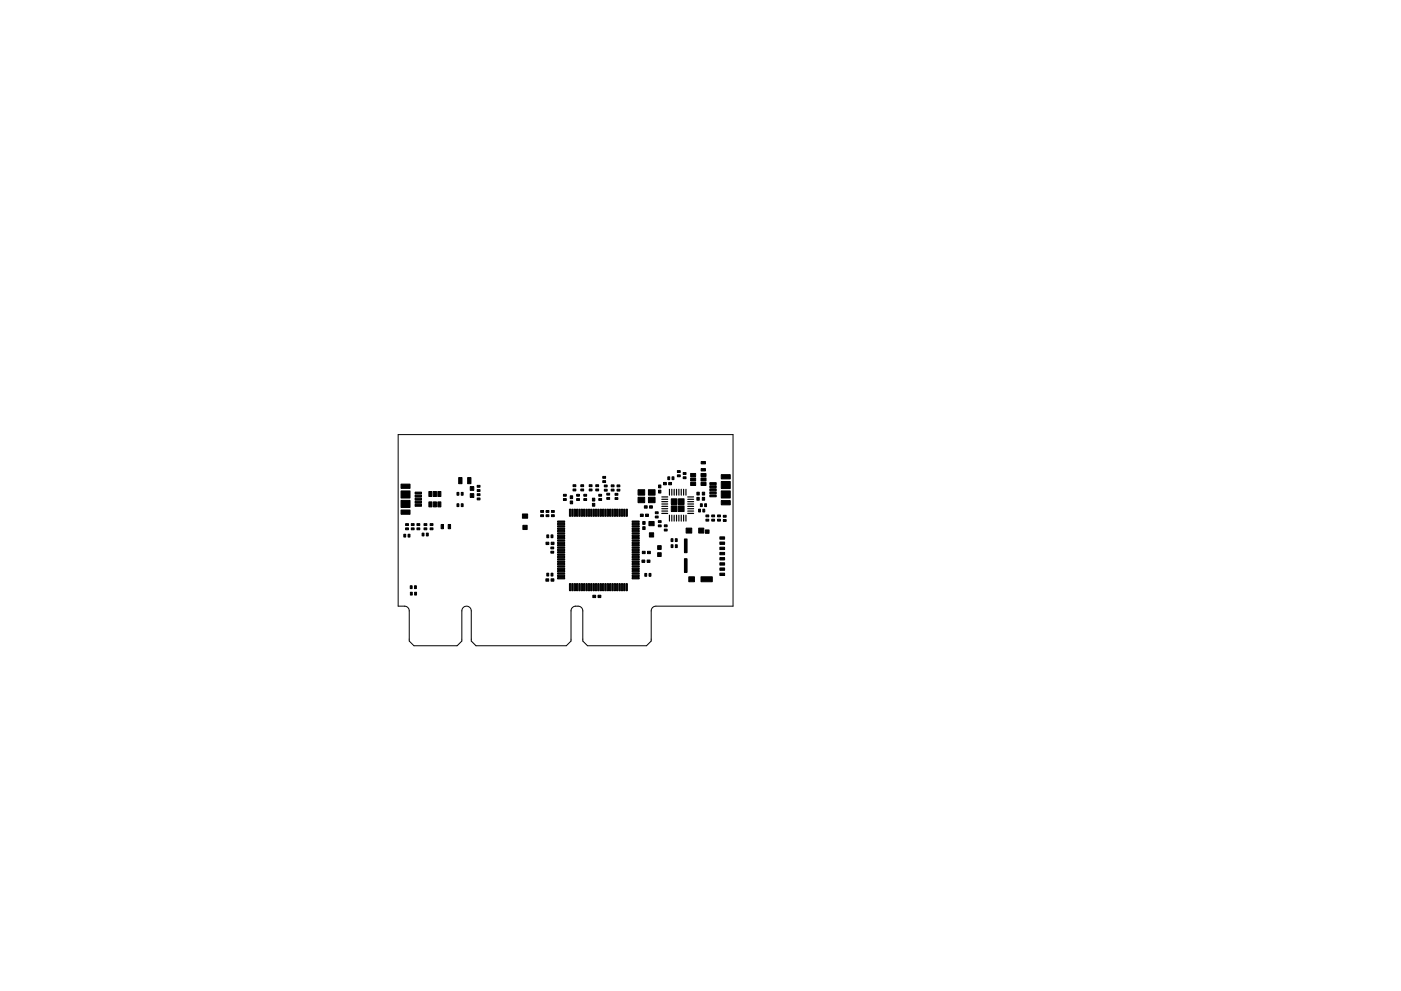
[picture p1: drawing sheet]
<svg xmlns="http://www.w3.org/2000/svg" width="297mm" height="210mm" viewBox="0 0 297 210" stroke-linecap="round" stroke-linejoin="round" font-family="sans-serif">
<path d="M84.4 92.2h71v36.4h-16.3a1 1 0 0 0-1 1v6.4l-1 1h-12.5l-1-1v-6.4a1 1 0 0 0-1-1h-.5a1 1 0 0 0-1 1v6.4l-1 1h-19.2l-1-1v-6.4a1 1 0 0 0-1-1 1 1 0 0 0-1 1v6.4l-1 1h-9.1l-1-1v-6.4a1 1 0 0 0-1-1h-1.4z" fill="none" stroke="#000" stroke-width=".21"/>
<g fill="#000" stroke="#000" stroke-width=".21">
<path d="M143.6 99.8h.6v.4h-.6zM148.7 97.9h.9v.5h-.9zM148.7 99.4h.9v.5h-.9zM85 106.2h1.9v1.5h-1.9zM85 108.2h1.9v.9h-1.9zM85 104.2h1.9v1.5h-1.9zM85 102.7h1.9v.9h-1.9zM85.6 113.3h.4v.6h-.4zM86 112h.6v.4h-.6zM86 111.1h.6v.4h-.6zM86.5 113.3h.4v.6h-.4zM87.2 112h.6v.4h-.6z"/>
<path d="M87.2 111.1h.6v.4h-.6zM88 104.4h1.4v.4h-1.4zM88 105.1h1.4v.4h-1.4zM88 105.7h1.4v.4h-1.4zM88 106.4h1.4v.4h-1.4zM88 107h1.4v.4h-1.4zM88.4 112h.6v.4h-.6zM88.4 111.1h.6v.4h-.6zM89.5 113.1h.4v.6h-.4zM89.9 112h.6v.4h-.6zM89.9 111.1h.6v.4h-.6zM90.4 113.1h.4v.6h-.4z"/>
<path d="M90.9 106.5h.7v1h-.7zM90.9 104.3h.7v1h-.7zM91.2 112h.6v.4h-.6zM91.2 111.1h.6v.4h-.6zM91.9 106.5h.6v1h-.6zM91.9 104.3h.6v1h-.6zM92.8 106.5h.7v1h-.7zM92.8 104.3h.7v1h-.7zM93.5 111.3h.5v.9h-.5zM95 111.3h.5v.9h-.5zM96.9 106.9h.4v.6h-.4zM96.9 104.5h.4v.6h-.4z"/>
<path d="M97.8 106.9h.4v.6h-.4zM97.3 101.3h.7v1.3h-.7zM97.8 104.5h.4v.6h-.4zM99.7 103.2h.8v.8h-.8zM99.7 104.7h.8v.8h-.8zM99.2 101.3h.7v1.3h-.7zM101.2 103h.6v.4h-.6zM101.2 103.9h.6v.4h-.6zM101.2 104.8h.6v.4h-.6zM101.2 105.7h.6v.4h-.6zM110.9 111.5h.9v.9h-.9zM110.8 109.1h1.1v.9h-1.1z"/>
<path d="M114.6 108.3h.6v.4h-.6zM114.6 109.2h.6v.4h-.6zM115.8 108.3h.6v.4h-.6zM115.8 109.2h.6v.4h-.6zM115.9 113.5h.4v.6h-.4zM115.8 115h.6v.5h-.6zM116.8 116.1h.6v.4h-.6zM116.8 117h.6v.4h-.6zM116.9 108.3h.6v.4h-.6zM116.9 109.2h.6v.4h-.6zM116.8 113.5h.4v.6h-.4zM116.9 115h.6v.5h-.6z"/>
<path d="M119.5 104.9h.6v.4h-.6zM119.5 105.8h.6v.4h-.6zM118.2 110.5h1.5v.3h-1.5zM118.2 111h1.5v.3h-1.5zM118.2 111.5h1.5v.3h-1.5zM118.2 112h1.5v.3h-1.5zM118.2 112.5h1.5v.3h-1.5zM118.2 113h1.5v.3h-1.5zM118.2 113.5h1.5v.3h-1.5zM118.2 114h1.5v.3h-1.5zM118.2 114.5h1.5v.3h-1.5zM118.2 115h1.5v.3h-1.5z"/>
<path d="M118.2 115.5h1.5v.3h-1.5zM118.2 116h1.5v.3h-1.5zM118.2 116.5h1.5v.3h-1.5zM118.2 117h1.5v.3h-1.5zM118.2 117.5h1.5v.3h-1.5zM118.2 118h1.5v.3h-1.5zM118.2 118.5h1.5v.3h-1.5zM118.2 119h1.5v.3h-1.5zM118.2 119.5h1.5v.3h-1.5zM120.7 108h.3v1.5h-.3zM121.2 108h.3v1.5h-.3zM120.9 106.3h.5v.6h-.5z"/>
<path d="M120.9 105.2h.5v.6h-.5zM121.5 102.8h.6v.4h-.6zM121.5 103.7h.6v.4h-.6zM121.7 108h.3v1.5h-.3zM122.2 108h.3v1.5h-.3zM122.3 104.9h.6v.4h-.6zM122.3 105.8h.6v.4h-.6zM122.7 108h.3v1.5h-.3zM123.1 102.8h.6v.4h-.6zM123.1 103.7h.6v.4h-.6zM123.2 108h.3v1.5h-.3zM123.7 108h.3v1.5h-.3z"/>
<path d="M123.8 104.9h.6v.4h-.6zM123.8 105.8h.6v.4h-.6zM124.2 108h.3v1.5h-.3zM124.7 108h.3v1.5h-.3zM124.9 102.8h.6v.4h-.6zM124.9 103.7h.6v.4h-.6zM125.2 108h.3v1.5h-.3zM125.7 108h.3v1.5h-.3zM125.6 106.8h.5v.6h-.5zM125.6 105.7h.5v.6h-.5zM126.2 108h.3v1.5h-.3zM126.3 102.8h.6v.4h-.6z"/>
<path d="M126.3 103.7h.6v.4h-.6zM126.7 108h.3v1.5h-.3zM127 104.9h.6v.4h-.6zM127 105.8h.6v.4h-.6zM127.2 108h.3v1.5h-.3zM127.7 108h.3v1.5h-.3zM127.8 101.1h.6v.4h-.6zM127.8 102h.6v.4h-.6zM128.1 102.9h.6v.4h-.6zM128.1 103.8h.6v.4h-.6zM128.2 108h.3v1.5h-.3zM128.6 104.6h.6v.4h-.6z"/>
<path d="M128.6 105.5h.6v.4h-.6zM128.7 108h.3v1.5h-.3zM129.2 108h.3v1.5h-.3zM129.6 102.9h.6v.4h-.6zM129.6 103.8h.6v.4h-.6zM129.7 108h.3v1.5h-.3zM130.2 108h.3v1.5h-.3zM130.4 104.7h.6v.4h-.6zM130.4 105.6h.6v.4h-.6zM130.7 108h.3v1.5h-.3zM130.8 102.9h.6v.4h-.6zM130.8 103.8h.6v.4h-.6z"/>
<path d="M131.2 108h.3v1.5h-.3zM131.7 108h.3v1.5h-.3zM132.2 108h.3v1.5h-.3zM132.7 108h.3v1.5h-.3zM134 119.5h1.5v.3h-1.5zM134 119h1.5v.3h-1.5zM134 118.5h1.5v.3h-1.5zM134 118h1.5v.3h-1.5zM134 117.5h1.5v.3h-1.5zM134 117h1.5v.3h-1.5zM134 116.5h1.5v.3h-1.5zM134 116h1.5v.3h-1.5z"/>
<path d="M134 115.5h1.5v.3h-1.5zM134 115h1.5v.3h-1.5zM134 114.5h1.5v.3h-1.5zM134 114h1.5v.3h-1.5zM134 113.5h1.5v.3h-1.5zM134 113h1.5v.3h-1.5zM134 112.5h1.5v.3h-1.5zM134 112h1.5v.3h-1.5zM134 111.5h1.5v.3h-1.5zM134 111h1.5v.3h-1.5zM134 110.5h1.5v.3h-1.5zM135.8 109.1h.6v.5h-.6z"/>
<path d="M136.1 118.8h.6v.5h-.6zM136.2 117h.6v.5h-.6zM136.6 107.3h.6v.5h-.6zM135.3 105.5h1.4v1.2h-1.4zM135.3 103.9h1.4v1.2h-1.4zM136.3 111.8h.5v.6h-.5zM136.3 110.7h.5v.6h-.5zM136.9 109.1h.6v.5h-.6zM137.2 118.8h.6v.5h-.6zM137.3 117h.6v.5h-.6zM137.7 107.3h.6v.5h-.6zM137.7 113h.9v.9h-.9z"/>
<path d="M137.6 110.6h1.1v.9h-1.1zM137.5 103.9h1.4v1.2h-1.4zM137.5 105.5h1.4v1.2h-1.4zM138.9 108.6h.6v.4h-.6zM138.9 109.5h.6v.4h-.6zM139.4 115.8h.8v.8h-.8zM139.4 117.3h.8v.8h-.8zM139.6 110.5h.6v.4h-.6zM139.6 111.4h.6v.4h-.6zM139.6 104h.5v.6h-.5zM139.6 102.9h.5v.6h-.5zM140.8 111.4h.6v.4h-.6z"/>
<path d="M140.8 112.3h.6v.4h-.6zM140.7 102.4h.6v.5h-.6zM141.6 101.2h.4v.6h-.4zM142.3 114.3h.4v.6h-.4zM142.3 115.6h.4v.6h-.4zM141.8 102.4h.6v.5h-.6zM142.5 101.2h.4v.6h-.4zM143.2 114.3h.4v.6h-.4zM143.2 115.6h.4v.6h-.4zM142.3 107.3h1.2v1.2h-1.2zM142.3 105.8h1.2v1.2h-1.2zM143.6 100.7h.6v.4h-.6z"/>
<path d="M144.9 100.3h.6v.4h-.6zM144.9 101.2h.6v.4h-.6zM143.8 105.8h1.2v1.2h-1.2zM143.8 107.3h1.2v1.2h-1.2zM145.1 114.4h.6v2.9h-.6zM145.5 112.1h1.2v1h-1.2zM146.4 100.5h1.1v.6h-1.1zM146.4 102.4h1.1v.6h-1.1zM146.4 101.4h1.1v.7h-1.1zM147.8 105.5h.5v.6h-.5zM147.8 104.4h.5v.6h-.5zM148.5 106.9h.4v.6h-.4z"/>
<path d="M148.1 108h.4v.6h-.4zM148.1 112.1h1.1v1h-1.1zM149.4 106.9h.4v.6h-.4zM148.9 105.5h.5v.6h-.5zM148.9 104.4h.5v.6h-.5zM149 108h.4v.6h-.4zM148.6 102.4h1.1v.6h-1.1zM148.6 101.4h1.1v.7h-1.1zM148.6 100.5h1.1v.6h-1.1zM149.7 110.2h.6v.4h-.6zM149.7 109.3h.6v.4h-.6zM149.6 112.4h.7v.8h-.7z"/>
<path d="M150.9 110.2h.6v.4h-.6zM150.9 109.3h.6v.4h-.6zM150.5 105h1.3v.4h-1.3zM150.5 104.4h1.3v.4h-1.3zM150.5 103.7h1.3v.4h-1.3zM150.5 103.1h1.3v.4h-1.3zM150.5 102.4h1.3v.4h-1.3zM152.1 110.2h.6v.4h-.6zM152.1 109.3h.6v.4h-.6zM153.4 109.3h.6v.4h-.6zM153.4 110.2h.6v.4h-.6zM152.6 119.4h1v.5h-1z"/>
<path d="M152.6 118.3h1v.5h-1zM152.6 117.2h1v.5h-1zM152.6 116.1h1v.5h-1zM152.6 115h1v.5h-1zM152.6 113.9h1v.5h-1zM152.9 102.2h1.9v1.5h-1.9zM152.9 100.7h1.9v.9h-1.9zM152.9 104.2h1.9v1.5h-1.9zM152.9 106.2h1.9v.9h-1.9zM87 124.3h.4v.6h-.4zM87 125.7h.4v.6h-.4zM87.9 124.3h.4v.6h-.4z"/>
<path d="M87.9 125.7h.4v.6h-.4zM115.7 122.8h.6v.5h-.6zM115.9 121.6h.4v.6h-.4zM116.8 121.6h.4v.6h-.4zM116.8 122.8h.6v.5h-.6zM118.2 120h1.5v.3h-1.5zM118.2 120.5h1.5v.3h-1.5zM118.2 121h1.5v.3h-1.5zM118.2 121.5h1.5v.3h-1.5zM118.2 122h1.5v.3h-1.5zM118.2 122.5h1.5v.3h-1.5zM120.7 123.8h.3v1.5h-.3z"/>
<path d="M121.2 123.8h.3v1.5h-.3zM121.7 123.8h.3v1.5h-.3zM122.2 123.8h.3v1.5h-.3zM122.7 123.8h.3v1.5h-.3zM123.2 123.8h.3v1.5h-.3zM123.7 123.8h.3v1.5h-.3zM124.2 123.8h.3v1.5h-.3zM124.7 123.8h.3v1.5h-.3zM125.2 123.8h.3v1.5h-.3zM125.7 123.8h.3v1.5h-.3zM126.2 123.8h.3v1.5h-.3zM125.7 126.3h.6v.5h-.6z"/>
<path d="M126.7 123.8h.3v1.5h-.3zM127.2 123.8h.3v1.5h-.3zM126.8 126.3h.6v.5h-.6zM127.7 123.8h.3v1.5h-.3zM128.2 123.8h.3v1.5h-.3zM128.7 123.8h.3v1.5h-.3zM129.2 123.8h.3v1.5h-.3zM129.7 123.8h.3v1.5h-.3zM130.2 123.8h.3v1.5h-.3zM130.7 123.8h.3v1.5h-.3zM131.2 123.8h.3v1.5h-.3zM131.7 123.8h.3v1.5h-.3z"/>
<path d="M132.2 123.8h.3v1.5h-.3zM132.7 123.8h.3v1.5h-.3zM134 122.5h1.5v.3h-1.5zM134 122h1.5v.3h-1.5zM134 121.5h1.5v.3h-1.5zM134 121h1.5v.3h-1.5zM134 120.5h1.5v.3h-1.5zM134 120h1.5v.3h-1.5zM136.7 121.7h.4v.6h-.4zM137.6 121.7h.4v.6h-.4zM145.1 118.5h.6v3h-.6zM146 122.4h1.2v1h-1.2z"/>
<path d="M148.6 122.4h2.4v1h-2.4zM152.6 121.6h1v.5h-1zM152.6 120.5h1v.5h-1z"/>
</g>
<g fill="none" stroke="#000" stroke-width=".25">
<path d="M140.3 108.9h1.3M140.3 108.4h1.3M140.3 107.9h1.3M140.3 107.4h1.3M140.3 106.9h1.3M140.3 106.4h1.3M140.3 105.9h1.3M140.3 105.4h1.3M141.9 103.8v1.3M141.9 109.3v1.3M142.4 103.8v1.3M142.4 109.3v1.3"/>
<path d="M142.9 103.8v1.3M142.9 109.3v1.3M143.4 103.8v1.3M143.4 109.3v1.3M143.9 103.8v1.3M143.9 109.3v1.3M144.4 103.8v1.3M144.4 109.3v1.3M144.9 103.8v1.3M144.9 109.3v1.3M145.4 103.8v1.3M145.4 109.3v1.3"/>
<path d="M145.8 108.9h1.3M145.8 108.4h1.3M145.8 107.9h1.3M145.8 107.4h1.3M145.8 106.9h1.3M145.8 106.4h1.3M145.8 105.9h1.3M145.8 105.4h1.3"/>
</g>
</svg>
